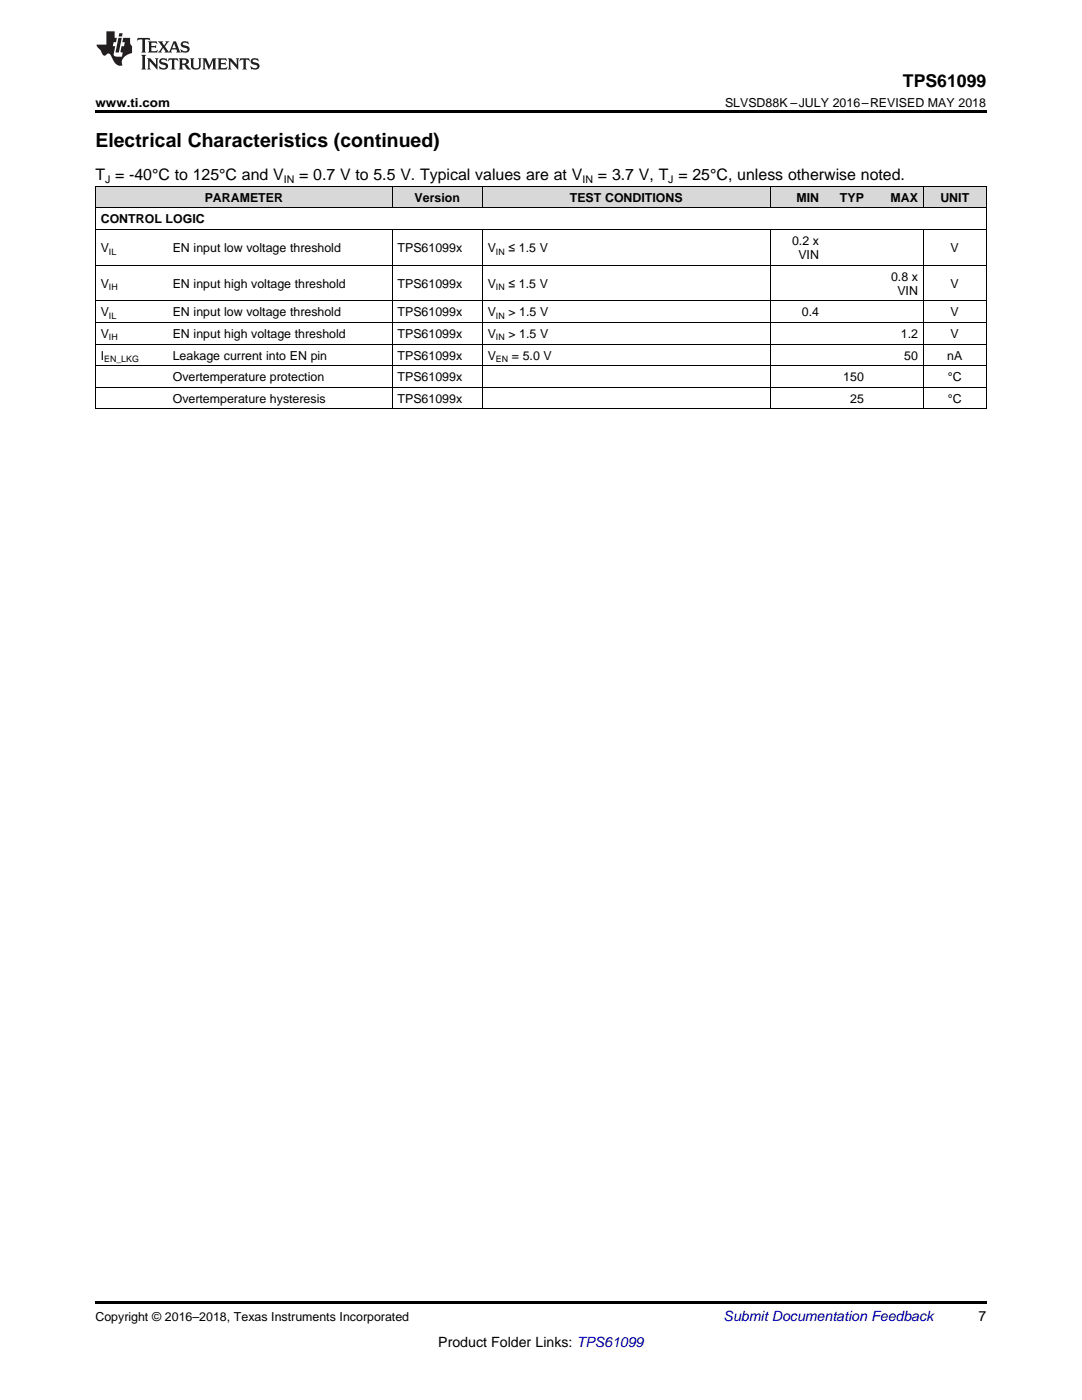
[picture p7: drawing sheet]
<svg xmlns="http://www.w3.org/2000/svg" width="216mm" height="279mm" viewBox="0 0 216 279" stroke-linecap="round" stroke-linejoin="round" font-family="sans-serif">
<defs><g id="words">
<text font-size="3.9" x="19" y="29.3">Electrical Characteristics (continued)</text>
<text font-size="3.5" x="180.2" y="17.3">TPS61099</text>
<g font-size="3.2">
<text x="19" y="36">T = -40°C to 125°C and V</text>
<text x="59.7" y="36">= 0.7 V to 5.5 V. Typical values are at V</text>
<text x="119.3" y="36">= 3.7 V, T = 25°C, unless otherwise noted.</text>
</g>
<text font-size="2.8" fill="#0000c8" x="144.4" y="263.6">Submit Documentation Feedback</text>
<g font-size="2.8">
<text x="195.3" y="263.6">7</text>
<text x="87.5" y="268.9">Product Folder Links: TPS61099</text>
</g>
<g font-size="2.5">
<text x="19" y="21.4">www.ti.com</text>
<text x="144.7" y="21.4">SLVSD88K –JULY 2016–REVISED MAY 2018</text>
<text x="40.9" y="40.3">PARAMETER</text>
<text x="82.7" y="40.3">Version</text>
<text x="113.7" y="40.3">TEST CONDITIONS</text>
<text x="158.9" y="40.3">MIN</text>
<text x="167.6" y="40.3">TYP</text>
<text x="177.7" y="40.3">MAX</text>
<text x="187.6" y="40.3">UNIT</text>
<text x="20.1" y="44.6">CONTROL LOGIC</text>
<text x="20.1" y="50.3">V</text>
<text x="34.5" y="50.3">EN input low voltage threshold</text>
<text x="79.3" y="50.3">TPS61099x</text>
<text x="97.3" y="50.3">V</text>
<text x="101.5" y="50.3">≤ 1.5 V</text>
<text x="158" y="48.9">0.2 x</text>
<text x="159.3" y="51.7">VIN</text>
<text x="189.7" y="50.3">V</text>
<text x="20.1" y="57.4">V</text>
<text x="34.5" y="57.4">EN input high voltage threshold</text>
<text x="79.3" y="57.4">TPS61099x</text>
<text x="97.3" y="57.4">V</text>
<text x="101.5" y="57.4">≤ 1.5 V</text>
<text x="177.8" y="56">0.8 x</text>
<text x="179.1" y="58.8">VIN</text>
<text x="189.7" y="57.4">V</text>
<text x="20.1" y="63.1">V</text>
<text x="34.5" y="63.1">EN input low voltage threshold</text>
<text x="79.3" y="63.1">TPS61099x</text>
<text x="97.3" y="63.1">V</text>
<text x="101.5" y="63.1">&gt; 1.5 V</text>
<text x="160" y="63.1">0.4</text>
<text x="189.7" y="63.1">V</text>
<text x="20.1" y="67.5">V</text>
<text x="20.1" y="71.8">I</text>
<text x="34.5" y="67.5">EN input high voltage threshold</text>
<text x="34.5" y="71.8">Leakage current into EN pin</text>
<text x="79.3" y="67.5">TPS61099x</text>
<text x="79.3" y="71.8">TPS61099x</text>
<text x="97.3" y="67.5">V</text>
<text x="97.3" y="71.8">V</text>
<text x="101.5" y="67.5">&gt; 1.5 V</text>
<text x="102.1" y="71.8">= 5.0 V</text>
<text x="179.8" y="67.5">1.2</text>
<text x="180.4" y="71.8">50</text>
<text x="189" y="71.8">nA</text>
<text x="189.7" y="67.5">V</text>
<text x="34.5" y="76.1">Overtemperature protection</text>
<text x="79.3" y="76.1">TPS61099x</text>
<text x="168.3" y="76.1">150</text>
<text x="189.1" y="76.1">°C</text>
<text x="34.5" y="80.4">Overtemperature hysteresis</text>
<text x="79.3" y="80.4">TPS61099x</text>
<text x="169.7" y="80.4">25</text>
<text x="189.1" y="80.4">°C</text>
<text x="19" y="263.6">Copyright © 2016–2018, Texas Instruments Incorporated</text>
</g>
<g font-size="2.1">
<text x="21" y="36.6">J</text>
<text x="56.6" y="36.6">IN</text>
<text x="116.2" y="36.6">IN</text>
<text x="133.4" y="36.6">J</text>
</g>
<g font-size="1.8">
<text x="21.7" y="50.8">IL</text>
<text x="99" y="50.8">IN</text>
<text x="21.7" y="57.9">IH</text>
<text x="99" y="57.9">IN</text>
<text x="21.7" y="63.6">IL</text>
<text x="99" y="63.6">IN</text>
<text x="21.7" y="67.9">IH</text>
<text x="99" y="67.9">IN</text>
<text x="20.8" y="72.2">EN_LKG</text>
<text x="99" y="72.2">EN</text>
</g>
</g></defs>
<g fill="#d8d8d8">
<path d="M19 37.3h14.4v4.3h-14.4z"/>
<path d="M33.4 37.3h16.2v4.3h-16.2z"/>
<path d="M49.6 37.3h28.7v4.3h-28.7z"/>
<path d="M78.3 37.3h18v4.3h-18z"/>
<path d="M96.3 37.3h57.4v4.3h-57.4z"/>
<path d="M153.7 37.3h10.8v4.3h-10.8z"/>
<path d="M164.5 37.3h9v4.3h-9z"/>
<path d="M173.5 37.3h10.8v4.3h-10.8z"/>
<path d="M184.3 37.3h12.5v4.3h-12.5z"/>
</g>
<path d="M19 22h177.8v.5h-177.8zM19 259.7h177.8v.5h-177.8z" fill="#000"/>
<g fill="none" stroke="#000" stroke-width=".2">
<path d="M19 37.2h177.8M19.1 37.2v44.4M78.2 37.2v4.4M96.2 37.2v4.4M153.7 37.2v4.4M184.2 37.2v4.4M196.8 37.2v44.4M19 52.9h177.8M19 45.8h177.8M19 41.5h177.8M78.2 45.9v35.7M96.2 45.9v35.7"/>
<path d="M153.7 45.9v35.7M184.2 45.9v35.7M19 77.3h177.8M19 73h177.8M19 68.7h177.8M19 64.4h177.8M19 60.1h177.8M19 81.6h177.8"/>
</g>
<g fill="#231f20">
<path d="M27.5 7.6l-.1 .5 .4-.2h.6v.1v2.1l-.2 .4h1l-.3-.4v-2.1l.1-.1h.5l.5 .2-.2-.5zM29.5 8.3l.2 .3v1.5l-.2 .4h1.8l.2-.6a1.04 1.04 0 0 1-1.3 .2v-.7h.6l.3 .2v-.6l-.3 .2h-.6v-.6l.8-.1 .4 .3-.2-.5zM31.5 8.3l.9 1.1-.9 1.1h.8l-.2-.2 .5-.7 .4 .7-.2 .2h1.5l-.1-.2 .1-.4h.9l.1 .4-.2 .2h1l-.3-.3-.7-1.9h-.5l-.9 2-.8-1 .9-1h-.8l.1 .3-.3 .5-.4-.6 .2-.2zM34.7 8.6l.4 1h-.7zM36.3 8.4a.63 .63 0 0 0-.2 .7 .63 .63 0 0 0 .6 .4l.6 .2 .1 .2a.75 .75 0 0 1-.7 .4 .75 .75 0 0 1-.6-.5l.1 .7 .1-.1a1.11 1.11 0 0 0 1.5-.6 1.13 1.13 0 0 0-1.2-.8l-.1-.4a1.04 1.04 0 0 1 1.2 .2l-.2-.5-.1 .1-.5-.2zM28.2 10.9l.2 .4v2.2l-.2 .4h1l-.3-.4v-2.2l.3-.4zM29.3 11.6l.3 .4v1.5l-.3 .4h.8l-.2-.4v-1.3l1.5 1.7v-1.9l.2-.4h-.7l.2 .4v.9l-1.1-1.3zM32 11.8a.62 .62 0 0 0-.2 .7 .62 .62 0 0 0 .6 .4l.6 .1 .1 .3a.76 .76 0 0 1-.7 .3 .76 .76 0 0 1-.6-.4l.1 .7 .1-.1a1.11 1.11 0 0 0 1.5-.6 1.13 1.13 0 0 0-1.2-.8l-.1-.4a1.04 1.04 0 0 1 1.2 .2l-.2-.6-.1 .1-.5-.1zM33.7 11.6l-.2 .6a.61 .61 0 0 1 .8-.3v1.6l-.2 .4h.9l-.2-.4v-1.6a.63 .63 0 0 1 .8 .3l-.2-.6zM35.6 11.6l.3 .4v1.5l-.3 .4h1l-.2-.2v-.8l.5 .2a.76 .76 0 0 0 1.2 .7l-1-1a.58 .58 0 0 0 .6-.5 .58 .58 0 0 0-.5-.6zM36.4 11.9h.1a.45 .45 0 0 1 .5 .1 .45 .45 0 0 1 .1 .5l-.7 .2zM37.9 11.6l.2 .2a2.17 2.17 0 0 0 .3 1.9 .99 .99 0 0 0 1.6-.6v-1.1l.2-.4h-.7l.2 .2a1.92 1.92 0 0 1-.2 1.8 .6 .6 0 0 1-.9-.5v-1.1l.2-.4zM40.4 11.6l.2 .4v1.5l-.2 .4h.7l-.2-.4v-1.4l.8 1.8 .8-1.8v1.4l-.2 .4h.9l-.2-.4v-1.5l.2-.4h-.8l-.6 1.5-.6-1.5zM43.4 11.6l.2 .4v1.5l-.2 .4h1.8l.2-.6a1.04 1.04 0 0 1-1.3 .1v-.6h.5l.4 .2v-.6l-.4 .2h-.5v-.7h.8l.3 .3-.1-.6zM45.5 11.6l.2 .4v1.5l-.2 .4h.7l-.2-.4v-1.3l1.5 1.7v-1.9l.2-.4h-.7l.2 .4v.9l-1.1-1.3zM47.9 11.6l-.1 .6a.61 .61 0 0 1 .8-.3v1.6l-.3 .4h1l-.3-.4 .1-1.6a.63 .63 0 0 1 .7 .3l-.1-.6zM50.2 11.8a.62 .62 0 0 0-.2 .7 .62 .62 0 0 0 .6 .4l.6 .1 .2 .3a.76 .76 0 0 1-.8 .3 .76 .76 0 0 1-.6-.4l.1 .7 .2-.1a1.11 1.11 0 0 0 1.5-.6 1.13 1.13 0 0 0-1.3-.8l-.1-.4a1.04 1.04 0 0 1 1.2 .2l-.1-.6-.2 .1-.5-.1z"/>
<path d="M21.2 6.3v2.6h-1.9l.1 .4 .7 .9a.91 .91 0 0 0 1 .8 .56 .56 0 0 1 .5-.3 .56 .56 0 0 1 .5 .3l.4 .8a1.53 1.53 0 0 0 1.9 1.2 1.54 1.54 0 0 1 1-2.1l.9-.3v-1.4a1.52 1.52 0 0 1-.3-1.6h-1.4l-.2 .8h.5l-.2 .8h-.4l-.2 1v.2l.4 .1-.2 .8a1.93 1.93 0 0 1-1.6-.3l.3-1.8h-.5l.2-.8h.4l.2-.8h-.4v-1.3zM23.6 7.6l-.6 2.9h.7l.6-2.9zM23.8 6.6l-.1 .7h.6l.2-.7z"/>
</g>
<use href="#words"/>
</svg>
